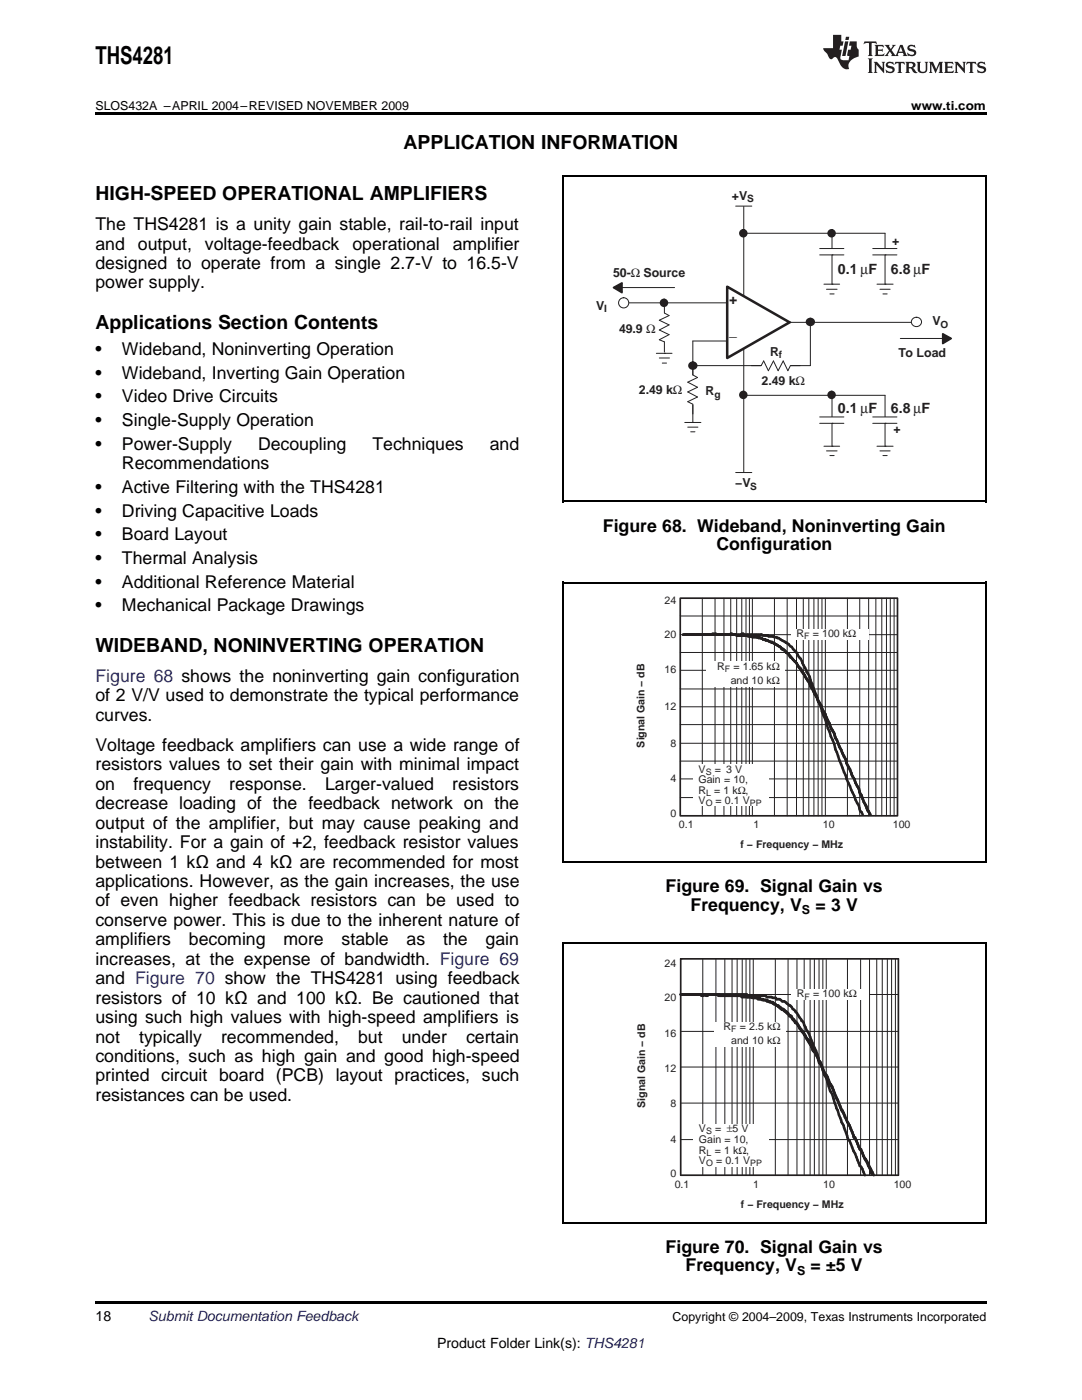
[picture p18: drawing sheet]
<svg xmlns="http://www.w3.org/2000/svg" width="216mm" height="279mm" viewBox="0 0 216 279" stroke-linecap="round" stroke-linejoin="round" font-family="sans-serif">
<defs><g id="words">
<text font-size="4.9" x="19" y="12.8">THS4281</text>
<g font-size="3.9">
<text x="80.5" y="29.7">APPLICATION INFORMATION</text>
<text x="19" y="39.9">HIGH-SPEED OPERATIONAL AMPLIFIERS</text>
<text x="19" y="65.7">Applications Section Contents</text>
<text x="19" y="130.1">WIDEBAND, NONINVERTING OPERATION</text>
</g>
<g font-size="3.5">
<text x="19" y="45.9">The THS4281 is a unity gain stable, rail-to-rail input</text>
<text x="19" y="49.8">and</text>
<text x="19" y="53.7">designed to operate from a single 2.7-V to 16.5-V</text>
<text x="27.5" y="49.8">output,</text>
<text x="40.9" y="49.8">voltage-feedback</text>
<text x="70.3" y="49.8">operational</text>
<text x="90.3" y="49.8">amplifier</text>
<text x="19" y="57.6">power supply.</text>
<text x="19" y="70.8">•</text>
<text x="24.3" y="70.8">Wideband, Noninverting Operation</text>
<text x="19" y="75.6">•</text>
<text x="24.3" y="75.6">Wideband, Inverting Gain Operation</text>
<text x="19" y="80.3">•</text>
<text x="24.3" y="80.3">Video Drive Circuits</text>
<text x="19" y="85">•</text>
<text x="19" y="89.7">•</text>
<text x="24.3" y="85">Single-Supply Operation</text>
<text x="24.3" y="89.7">Power-Supply</text>
<text x="51.5" y="89.7">Decoupling</text>
<text x="74.3" y="89.7">Techniques</text>
<text x="97.7" y="89.7">and</text>
<text x="24.3" y="93.6">Recommendations</text>
<text x="19" y="98.4">•</text>
<text x="24.3" y="98.4">Active Filtering with the THS4281</text>
<text x="19" y="103.1">•</text>
<text x="19" y="107.8">•</text>
<text x="24.3" y="103.1">Driving Capacitive Loads</text>
<text x="24.3" y="107.8">Board Layout</text>
<text x="120.3" y="106.1">Figure 68. Wideband, Noninverting Gain</text>
<text x="19" y="112.5">•</text>
<text x="24.3" y="112.5">Thermal Analysis</text>
<text x="142.9" y="109.8">Configuration</text>
<text x="19" y="117.3">•</text>
<text x="24.3" y="117.3">Additional Reference Material</text>
<text x="19" y="122">•</text>
<text x="24.3" y="122">Mechanical Package Drawings</text>
<text x="19" y="140">of 2 V/V used to demonstrate the typical performance</text>
<text x="19" y="143.9">curves.</text>
<text x="19" y="149.9">Voltage feedback amplifiers can use a wide range of</text>
<text x="19" y="153.7">resistors values to set their gain with minimal impact</text>
<text x="19" y="157.6">on</text>
<text x="19" y="161.5">decrease loading of the feedback network on the</text>
<text x="26.6" y="157.6">frequency</text>
<text x="45.7" y="157.6">response.</text>
<text x="64.9" y="157.6">Larger-valued</text>
<text x="90.3" y="157.6">resistors</text>
<text x="19" y="165.4">output of the amplifier, but may cause peaking and</text>
<text x="19" y="169.3">instability. For a gain of +2, feedback resistor values</text>
<text x="19" y="173.1">between 1 kΩ and 4 kΩ are recommended for most</text>
<text x="19" y="177">applications. However, as the gain increases, the use</text>
<text x="132.8" y="178">Figure 69. Signal Gain vs</text>
<text x="19" y="180.9">of even higher feedback resistors can be used to</text>
<text x="19" y="184.8">conserve power. This is due to the inherent nature of</text>
<text x="137.8" y="181.8">Frequency, V</text>
<text x="162.7" y="181.8">= 3 V</text>
<text x="19" y="188.7">amplifiers</text>
<text x="37.7" y="188.7">becoming</text>
<text x="56.6" y="188.7">more</text>
<text x="68.2" y="188.7">stable</text>
<text x="81.1" y="188.7">as</text>
<text x="88.4" y="188.7">the</text>
<text x="96.9" y="188.7">gain</text>
<text x="19" y="192.5">increases, at the expense of bandwidth. Figure 69</text>
<text x="19" y="196.4">and Figure 70 show the THS4281 using feedback</text>
<text x="19" y="200.3">resistors of 10 kΩ and 100 kΩ. Be cautioned that</text>
<text x="19" y="204.2">using such high values with high-speed amplifiers is</text>
<text x="19" y="208.1">not</text>
<text x="27.8" y="208.1">typically</text>
<text x="44.1" y="208.1">recommended,</text>
<text x="71.5" y="208.1">but</text>
<text x="80.2" y="208.1">under</text>
<text x="93" y="208.1">certain</text>
<text x="19" y="211.9">conditions, such as high gain and good high-speed</text>
<text x="19" y="215.8">printed circuit board (PCB) layout practices, such</text>
<text x="19" y="219.7">resistances can be used.</text>
<text x="132.8" y="250">Figure 70. Signal Gain vs</text>
<text x="136.8" y="253.7">Frequency, V</text>
<text x="161.7" y="253.7">= ±5 V</text>
</g>
<text font-size="3.5" fill="#00f" x="19" y="136.1">Figure 68 shows the noninverting gain configuration</text>
<g font-size="2.8" fill="#231f20">
<text x="167.2" y="54.6">0.1 µF</text>
<text x="177.8" y="54.6">6.8 µF</text>
<text x="145.5" y="60.7">+</text>
<text x="145.5" y="67.1">_</text>
<text x="167.2" y="82.4">0.1 µF</text>
<text x="177.8" y="82.4">6.8 µF</text>
</g>
<g font-size="2.8">
<text x="19" y="263.6">18</text>
<text x="87.2" y="269">Product Folder Link(s): THS4281</text>
</g>
<text font-size="2.8" fill="#0000c8" x="29.6" y="263.6">Submit Documentation Feedback</text>
<g font-size="2.5">
<text x="19" y="21.9">SLOS432A –APRIL 2004–REVISED NOVEMBER 2009</text>
<text x="181.8" y="21.9">www.ti.com</text>
<text x="160" y="182.5">S</text>
<text x="159" y="254.4">S</text>
<text x="134.2" y="263.6">Copyright © 2004–2009, Texas Instruments Incorporated</text>
</g>
<g font-size="2.5" fill="#231f20">
<text x="146" y="39.9">+V</text>
<text x="178" y="48.9">+</text>
<text x="122.3" y="55.2">50-Ω Source</text>
<text x="118.9" y="61.8">V</text>
<text x="186.1" y="64.9">V</text>
<text x="123.5" y="66.5">49.9 Ω</text>
<text x="153.7" y="71">R</text>
<text x="179.3" y="71.2">To Load</text>
<text x="152" y="76.9">2.49 kΩ</text>
<text x="127.5" y="78.7">2.49 kΩ</text>
<text x="140.8" y="78.9">R</text>
<text x="178.3" y="86.3">+</text>
<text x="146.7" y="97.3">−V</text>
</g>
<g font-size="2.1" fill="#231f20">
<text x="132.6" y="120.6">24</text>
<text x="132.6" y="127.3">20</text>
<text x="158.9" y="127.2">R</text>
<text x="162.2" y="127.2">= 100 k</text>
<text x="169.3" y="127.2">Ω</text>
<text x="132.6" y="134.4">16</text>
<text x="143.1" y="133.7">R</text>
<text x="145.8" y="136.5">and 10 kΩ</text>
<text x="146.4" y="133.7">= 1.65 kΩ</text>
<text x="132.6" y="141.6">12</text>
<text x="128.6" y="149.2" transform="rotate(-90 128.6 149.2)">Signal Gain − dB</text>
<text x="133.8" y="149">8</text>
<text x="139.4" y="154.2">V</text>
<text x="142.6" y="154.2">=</text>
<text x="144.9" y="154.2">3 V</text>
<text x="133.8" y="156.1">4</text>
<text x="139.4" y="156.3">Gain = 10,</text>
<text x="139.4" y="158.4">R</text>
<text x="139.4" y="160.5">V</text>
<text x="142.5" y="158.4">= 1 k</text>
<text x="142.8" y="160.5">= 0.1 V</text>
<text x="147.2" y="158.4">Ω,</text>
<text x="133.8" y="163.1">0</text>
<text x="135.5" y="165.2">0.1</text>
<text x="150.4" y="165.2">1</text>
<text x="164.2" y="165.2">10</text>
<text x="178.2" y="165.2">100</text>
<text x="147.8" y="169.2">f − Frequency − MHz</text>
<text x="132.6" y="193">24</text>
<text x="132.6" y="199.8">20</text>
<text x="159" y="199.1">R</text>
<text x="162.3" y="199.1">= 100 k</text>
<text x="169.4" y="199.1">Ω</text>
<text x="132.6" y="206.9">16</text>
<text x="144.4" y="205.6">R</text>
<text x="145.9" y="208.4">and 10 kΩ</text>
<text x="147.6" y="205.6">= 2.5 kΩ</text>
<text x="132.6" y="213.9">12</text>
<text x="128.7" y="221.1" transform="rotate(-90 128.7 221.1)">Signal Gain − dB</text>
<text x="133.8" y="220.9">8</text>
<text x="139.5" y="226">V</text>
<text x="142.7" y="226">=</text>
<text x="145" y="226">±</text>
<text x="146.2" y="226">5 V</text>
<text x="133.8" y="228">4</text>
<text x="139.5" y="228.1">Gain = 10,</text>
<text x="139.5" y="230.2">R</text>
<text x="139.5" y="232.3">V</text>
<text x="142.6" y="230.2">= 1 k</text>
<text x="142.9" y="232.3">= 0.1 V</text>
<text x="147.3" y="230.2">Ω,</text>
<text x="133.8" y="234.9">0</text>
<text x="134.6" y="237.2">0.1</text>
<text x="150.3" y="237.2">1</text>
<text x="164.3" y="237.2">10</text>
<text x="178.3" y="237.2">100</text>
<text x="147.8" y="241.1">f − Frequency − MHz</text>
</g>
<g font-size="2" fill="#231f20">
<text x="149.1" y="40.4">S</text>
<text x="120.6" y="62.3">I</text>
<text x="187.7" y="65.4">O</text>
<text x="155.4" y="71.5">f</text>
<text x="142.6" y="79.4">g</text>
<text x="149.7" y="97.8">S</text>
</g>
<g font-size="1.8" fill="#231f20">
<text x="160.5" y="127.6">F</text>
<text x="144.6" y="134.1">F</text>
<text x="140.8" y="154.6">S</text>
<text x="140.8" y="161">O</text>
<text x="140.9" y="158.8">L</text>
<text x="149.6" y="161">PP</text>
<text x="160.5" y="199.5">F</text>
<text x="145.9" y="206">F</text>
<text x="140.9" y="226.4">S</text>
<text x="140.9" y="232.8">O</text>
<text x="141" y="230.6">L</text>
<text x="149.7" y="232.8">PP</text>
</g>
</g></defs>
<g fill="#231f20">
<path d="M172.5 8.3l-.1 .5 .4-.2h.6v.1v2.1l-.2 .4h.9l-.2-.4v-2.1l.1-.1h.5l.5 .2-.2-.5zM174.5 9l.2 .3v1.5l-.2 .4h1.8l.2-.6a1.04 1.04 0 0 1-1.3 .2v-.7h.6l.3 .2v-.6l-.3 .2h-.6v-.6l.8-.1 .4 .3-.2-.5zM176.5 9l.9 1.1-.9 1.1h.8l-.2-.2 .4-.7 .5 .7-.2 .2h1.5l-.2-.2 .2-.4h.9l.1 .4-.2 .2h1l-.3-.3-.7-1.9h-.5l-.9 2-.8-1 .9-1h-.8l.1 .3-.4 .5-.3-.6 .1-.2zM179.7 9.3l.4 1h-.7zM181.3 9.1a.63 .63 0 0 0-.2 .7 .63 .63 0 0 0 .6 .4l.6 .2 .1 .2a.75 .75 0 0 1-.7 .4 .75 .75 0 0 1-.6-.5l.1 .7 .1-.1a1.11 1.11 0 0 0 1.5-.6 1.13 1.13 0 0 0-1.2-.8l-.1-.4a1.04 1.04 0 0 1 1.2 .2l-.2-.5-.2 .1-.4-.2zM173.2 11.7l.2 .3v2.2l-.2 .4h1l-.3-.4v-2.2l.3-.3zM174.3 12.3l.3 .4v1.5l-.3 .4h.8l-.2-.4v-1.3l1.5 1.7v-1.9l.2-.4h-.7l.2 .4v.9l-1.1-1.3zM177 12.5a.62 .62 0 0 0-.2 .7 .62 .62 0 0 0 .6 .4l.6 .1 .1 .3a.76 .76 0 0 1-.7 .3 .76 .76 0 0 1-.7-.4l.2 .7 .1-.1a1.11 1.11 0 0 0 1.5-.6 1.13 1.13 0 0 0-1.2-.8l-.1-.4a1.04 1.04 0 0 1 1.2 .2l-.2-.6-.2 .1-.5-.1zM178.7 12.3l-.2 .7a.61 .61 0 0 1 .8-.4v1.6l-.2 .4h.9l-.2-.4v-1.6a.63 .63 0 0 1 .7 .4l-.1-.7zM180.6 12.3l.3 .4v1.5l-.3 .4h1l-.2-.2-.1-.8 .6 .2a.76 .76 0 0 0 1.2 .7l-1-1a.58 .58 0 0 0 .6-.5 .58 .58 0 0 0-.5-.6zM181.4 12.7l.1-.1a.45 .45 0 0 1 .5 .1 .45 .45 0 0 1 .1 .5l-.8 .2zM182.9 12.3l.2 .2a2.17 2.17 0 0 0 .3 1.9 .99 .99 0 0 0 1.6-.6v-1.1l.2-.4h-.7l.2 .2a1.92 1.92 0 0 1-.2 1.8 .6 .6 0 0 1-.9-.5v-1.1l.2-.4zM185.4 12.3l.2 .4v1.5l-.2 .4h.7l-.2-.4v-1.4l.8 1.8 .8-1.8v1.4l-.2 .4h.9l-.2-.4v-1.5l.2-.4h-.8l-.6 1.5-.6-1.5zM188.4 12.3l.2 .4v1.5l-.2 .4h1.8l.1-.6a1.04 1.04 0 0 1-1.2 .2v-.7h.5l.4 .2v-.6l-.4 .2h-.5v-.7h.8l.3 .3-.1-.6zM190.5 12.3l.2 .4v1.5l-.2 .4h.7l-.2-.4v-1.3l1.5 1.7v-1.9l.2-.4h-.7l.2 .4v.9l-1.1-1.3zM192.9 12.3l-.1 .7a.61 .61 0 0 1 .7-.4l.1 1.6-.3 .4h1l-.3-.4 .1-1.6a.63 .63 0 0 1 .7 .4l-.1-.7zM195.2 12.5a.62 .62 0 0 0-.2 .7 .62 .62 0 0 0 .6 .4l.6 .1 .1 .3a.76 .76 0 0 1-.7 .3 .76 .76 0 0 1-.6-.4l.1 .7 .1-.1a1.11 1.11 0 0 0 1.6-.6 1.13 1.13 0 0 0-1.3-.8l-.1-.4a1.04 1.04 0 0 1 1.2 .2l-.1-.6-.2 .1-.5-.1z"/>
<path d="M166.2 7v2.6h-1.9v.4l.8 .9a.91 .91 0 0 0 1 .9 .56 .56 0 0 1 .5-.4 .56 .56 0 0 1 .5 .3l.4 .8a1.53 1.53 0 0 0 1.9 1.2 1.54 1.54 0 0 1 1-2.1l.9-.3v-1.4a1.52 1.52 0 0 1-.4-1.6h-1.3l-.2 .8h.5l-.2 .8h-.5l-.1 1v.2l.4 .1-.2 .8a1.93 1.93 0 0 1-1.6-.2l.3-1.9h-.5l.2-.8h.4l.2-.8h-.4v-1.3zM168.6 8.3l-.6 2.9h.7l.6-2.9zM168.8 7.3l-.1 .7h.6l.2-.7z"/>
</g>
<path d="M148.4 41.2v53" fill="none" stroke="#231f20" stroke-width=".2"/>
<path d="M145.1 57.2l12.5 7.1-12.5 7.1z" fill="#fff"/>
<path d="M145.1 57.2l12.5 7.1-12.5 7.1z" fill="none" stroke="#231f20" stroke-width=".51"/>
<circle cx="157.6" cy="64.3" r=".17" fill="#231f20"/>
<path d="M124.4 60.4h20.5M144.9 68.1h-6.7v16.2M157.6 64.3h24.2" fill="none" stroke="#231f20" stroke-width=".2"/>
<path d="M137.3 74.8h2v5.9h-2z" fill="#fff"/>
<path d="M138.2 72.9v1.9l1 .5-2 1 2 1-2 .9 2 1-2 1 1 .5v1.9M138.2 73h23.5" fill="none" stroke="#231f20" stroke-width=".2"/>
<path d="M151.9 72h5.8v2h-5.8z" fill="#fff"/>
<path d="M149.9 73h2l.5-1 .9 2 1-2 1 2 1-2 .9 2 .5-1h2M161.7 64.3v8.7" fill="none" stroke="#231f20" stroke-width=".2"/>
<circle cx="161.7" cy="64.3" r=".72" fill="#231f20"/>
<circle cx="161.7" cy="64.3" r=".72" fill="none" stroke="#231f20" stroke-width=".34"/>
<circle cx="161.7" cy="64.3" r=".17" fill="#231f20"/>
<circle cx="138.3" cy="73" r=".72" fill="#231f20"/>
<circle cx="138.3" cy="73" r=".72" fill="none" stroke="#231f20" stroke-width=".34"/>
<circle cx="138.2" cy="73" r=".17" fill="#231f20"/>
<path d="M131.6 62.4h2v5.8h-2z" fill="#fff"/>
<path d="M132.6 60.5v2l.9 .5-1.9 .9 1.9 .9-1.9 1.1 1.9 .9-1.9 1 1 .4v2.1" fill="none" stroke="#231f20" stroke-width=".2"/>
<circle cx="132.5" cy="60.4" r=".68" fill="#231f20"/>
<circle cx="132.5" cy="60.4" r=".68" fill="none" stroke="#231f20" stroke-width=".34"/>
<circle cx="132.6" cy="60.4" r=".17" fill="#231f20"/>
<path d="M131 70.5h3.1M131.6 71.4h2M132.2 72.5h.8M132.6 70.5h.1M148.4 78.9h28.2M166 78.9v10.2" fill="none" stroke="#231f20" stroke-width=".2"/>
<path d="M164.6 83.2h2.6v1.2h-2.6z" fill="#fff"/>
<path d="M163.6 83.2h4.8M163.6 84.5h4.8M166 84.5h.1" fill="none" stroke="#231f20" stroke-width=".2"/>
<circle cx="165.9" cy="78.8" r=".68" fill="#231f20"/>
<circle cx="165.9" cy="78.8" r=".68" fill="none" stroke="#231f20" stroke-width=".34"/>
<circle cx="166" cy="78.9" r=".17" fill="#231f20"/>
<path d="M176.6 78.9v10.2M164.4 89.1h3.1M164.9 90h2.1M165.6 90.9h.8M166 89.1h.1" fill="none" stroke="#231f20" stroke-width=".2"/>
<path d="M175.2 83.2h2.6v1.2h-2.6z" fill="#fff"/>
<path d="M174.1 83.2h4.9M174.1 84.5h4.9M175 89.1h3.2M175.6 90h2M176.2 90.9h.8M176.6 84.5h.1M176.6 89.1h.1" fill="none" stroke="#231f20" stroke-width=".2"/>
<circle cx="148.3" cy="78.8" r=".68" fill="#231f20"/>
<circle cx="148.3" cy="78.8" r=".68" fill="none" stroke="#231f20" stroke-width=".34"/>
<circle cx="148.4" cy="78.9" r=".17" fill="#231f20"/>
<path d="M124.4 60.4h.1M136.6 84.3h3.3M137.2 85.2h2.1M137.8 86.2h.9M138.2 84.3h.1" fill="none" stroke="#231f20" stroke-width=".2"/>
<circle cx="124.4" cy="60.4" r="1.02" fill="#fff"/>
<g fill="none" stroke="#231f20" stroke-width=".2">
<path d="M122.4 57.4h12.2"/>
<circle cx="124.4" cy="60.4" r="1.02"/>
</g>
<path d="M122.4 57.4l1.7-.9v1.9z" fill="#231f20"/>
<path d="M122.4 57.4l1.7-.9v1.9z" fill="none" stroke="#231f20" stroke-width=".34"/>
<path d="M148.4 46.6h28.2M166 46.6v10.1" fill="none" stroke="#231f20" stroke-width=".2"/>
<path d="M164.6 49.6h2.6v1.2h-2.6z" fill="#fff"/>
<path d="M163.6 49.6h4.8M163.6 50.9h4.8M166 50.9h.1" fill="none" stroke="#231f20" stroke-width=".2"/>
<circle cx="165.9" cy="46.6" r=".68" fill="#231f20"/>
<circle cx="165.9" cy="46.6" r=".68" fill="none" stroke="#231f20" stroke-width=".34"/>
<circle cx="166" cy="46.6" r=".17" fill="#231f20"/>
<path d="M164.4 56.7h3.1M164.9 57.7h2.1M165.6 58.7h.8M166 56.7h.1M176.6 46.6v10.1" fill="none" stroke="#231f20" stroke-width=".2"/>
<path d="M175.2 49.6h2.6v1.2h-2.6z" fill="#fff"/>
<path d="M174.1 49.6h4.9M174.1 50.9h4.9M175 56.7h3.2M175.6 57.7h2M176.2 58.7h.8M176.6 50.9h.1M176.6 56.7h.1" fill="none" stroke="#231f20" stroke-width=".2"/>
<circle cx="148.3" cy="46.6" r=".68" fill="#231f20"/>
<circle cx="148.3" cy="46.6" r=".68" fill="none" stroke="#231f20" stroke-width=".34"/>
<circle cx="148.4" cy="46.6" r=".17" fill="#231f20"/>
<path d="M182.9 64.3h.1" fill="none" stroke="#231f20" stroke-width=".2"/>
<circle cx="182.9" cy="64.3" r=".97" fill="#fff"/>
<g fill="none" stroke="#231f20" stroke-width=".2">
<path d="M146.8 41.1h3.2M179.6 67.5h10.2M146.8 94.3h3.2"/>
<circle cx="182.9" cy="64.3" r=".97"/>
</g>
<path d="M188.1 66.6l1.7 .9-1.7 1.1z" fill="#231f20"/>
<path d="M188.1 66.6l1.7 .9-1.7 1.1z" fill="none" stroke="#231f20" stroke-width=".34"/>
<path d="M135.7 119.4h43.4v43.4h-43.4z" fill="#fff"/>
<path d="M135.7 119.4h43.4v43.4h-43.4z" fill="none" stroke="#231f20" stroke-width=".34"/>
<g fill="none" stroke="#231f20" stroke-width=".2">
<path d="M140.1 119.4v43.4M142.7 119.4v43.4M144.5 119.4v43.4M145.8 119.4v43.4M147 119.4v43.4M148 119.4v43.4M148.9 119.4v43.4M149.5 119.4v43.4M150.1 119.4v43.4M154.5 119.4v43.4M157.1 119.4v43.4M158.9 119.4v43.4"/>
<path d="M160.3 119.4v43.4M161.4 119.4v43.4M162.4 119.4v43.4M163.3 119.4v43.4M164 119.4v43.4M164.7 119.4v43.4M169.1 119.4v43.4M171.5 119.4v43.4M173.3 119.4v43.4M174.8 119.4v43.4M176 119.4v43.4M176.9 119.4v43.4"/>
<path d="M177.6 119.4v43.4M178.4 119.4v43.4M135.7 137.5h43.4M135.7 130.2h43.4M135.7 122.9h43.4M135.7 133.8h43.4M135.7 126.7h43.4M135.7 159.2h43.4M135.7 151.9h43.4M135.7 144.6h43.4M135.7 155.4h43.4M135.7 148.3h43.4"/>
<path d="M135.7 141.1h43.4"/>
</g>
<g fill="none" stroke="#231f20" stroke-width=".51">
<path d="M136.3 126.7h11.5l.2-.2h.4v.2h3.6l.2 .1h1.1v.2h1l.8 .3a9.5 9.5 0 0 1 2.9 1.8l.9 1.1a41.2 41.2 0 0 1 4 8.6l.3 .8M142.1 126.7l.1-.2h.6l.1 .2M145.6 126.7l.2-.2h.3v.2M146.9 126.7l.1 .1h2.4l.2 .2M149.2 126.8l.1 .2h1.7l.1 .2M150 127l.1 .2h1.5l.1 .1M151.1 127.2l.3 .1h.6l.2 .3h.5l.1 .2h.3l1.1 .5M153.7 128.1h.3l.2 .2M154.2 128.3l1.5 .8M155.7 129.1l.3 .4 .6 .4 .3 .3M155.7 129.1l1.2 1.1M156.9 130.2l.5 .4 .6 .7"/>
<path d="M157.2 130.4l.5 .7 .3 .2M158 131.3l1.1 1.4M159.1 132.7l1.8 2.7M159.1 132.7l.7 .7 1.1 2M160.9 135.4l.3 .5M161.2 135.9l2 3.7M161.2 135.9l.4 .3 .1 .6 1.5 2.8M163.2 139.6l.3 .8M163.2 139.6l.6 1.1 .2 .7M163.5 140.4l.5 1M163.5 140.4l1.7 5 .9 2.3a93.5 93.5 0 0 0 5.3 13.1l.2 1.1 .3 .2 .2 .5M164 141.4l1.8 3.8"/>
<path d="M164 141.4l.7 1.1 1.1 2.7M165.8 145.2l.7 1.2M166.5 146.4l.2 .9M166.7 147.3l.5 1M167.2 148.3l.6 1.3M167.8 149.6l.3 .7M168.1 150.3l.7 1.3M168.8 151.6l.1 .7 1 2M169.3 153l.6 1.3M169.9 154.3l.2 .6M170.1 154.9l1.3 2.5M171.4 157.4l.2 1.1 .5 .9"/>
<path d="M171.4 157.4l.1 .8 .6 1.2M172.1 159.4l.3 .7M172.4 160.1l.5 .9 .1 .4M172.4 160.1l.6 1.3M173 161.4l.7 1.2z"/>
</g>
<g fill="#fff">
<path d="M138.4 152.6h14.9v8.4h-14.9z"/>
<path d="M157.9 125.6h15.4v2.1h-15.4z"/>
<path d="M141 132.1h15.6v5h-15.6z"/>
</g>
<path d="M135.8 191.4h43.5v43.1h-43.5z" fill="none" stroke="#231f20" stroke-width=".34"/>
<circle cx="135.8" cy="191.4" r=".17" fill="#231f20"/>
<g fill="none" stroke="#231f20" stroke-width=".2">
<path d="M135.8 198.5h43.5M140.2 191.4v43.1M142.9 191.4v43.1M144.6 191.4v43.1M146.1 191.4v43.1M147.1 191.4v43.1M148.1 191.4v43.1M148.9 191.4v43.1M149.6 191.4v43.1M150.3 191.4v43.1M154.7 191.4v43.1M157.2 191.4v43.1"/>
<path d="M159 191.4v43.1M160.5 191.4v43.1M161.6 191.4v43.1M162.5 191.4v43.1M163.4 191.4v43.1M164.2 191.4v43.1M164.9 191.4v43.1M169.1 191.4v43.1M171.7 191.4v43.1M173.5 191.4v43.1M174.9 191.4v43.1M176 191.4v43.1"/>
<path d="M177.1 191.4v43.1M177.9 191.4v43.1M178.7 191.4v43.1M135.8 213h43.5M135.8 205.8h43.5M135.8 227.4h43.5M135.8 220.1h43.5"/>
</g>
<g fill="none" stroke="#231f20" stroke-width=".51">
<path d="M135.8 198.5h13.2l.1 .2h3.7l.2 .3 1.8 .2 .2 .2h.6l.5 .4a1.8 1.8 0 0 1 1.4 .9h.2l1 1.1 1.7 2.3 .6 1.6 .4 .6 .8 2.3 .6 1.1 .6 2M139.9 198.5l.1 .2h.4l.1-.2M140.7 198.5l.2 .2h.3l.2-.2M143.2 198.5l.2 .2h5.6l.1 .3M143.4 198.5l.3 .2M147.8 198.7l.2 .3h2.1l.2 .2M149.9 199l.2 .2h1.5l.2 .2M151.1 199.2l.1 .2h1.1v.2M152 199.4l.1 .2h1l.2 .2M152.8 199.6l.2 .2h.6l.2 .2M153.4 199.8l.1 .2h.7l.5 .4M153.9 200l.6 .4h.2"/>
<path d="M154.7 200.4l1.8 1.1 .7 .7 .3 .4h.2a31.8 31.8 0 0 1 4.3 6.3l1.4 2.8M155 200.7l1.5 1.1a20.2 20.2 0 0 1 3.7 4.3l2.9 4.9a2.91 2.91 0 0 0 .8 1.8M163.4 211.7l.5 1.1M163.4 211.7l.3 .2 .9 2.4M163.9 212.8l.5 1.7 .5 .7 .7 2.5a4.7 4.7 0 0 1 1 2.4l1.3 3.9 .4 .6 .8 2.4 1.5 3.2 1 2.5a3.3 3.3 0 0 1 1 1.8M163.9 212.8l.7 1.5M164.6 214.3l1.5 2.8 1.8 4.5 .9 1.8M164.6 214.3l.5 .6 .5 1.4 .5 .5 2.7 6.6M168.8 223.4l1.5 3.2M170.3 226.6l.6 1.1M170.3 226.6l.1 .4 .5 .7M170.9 227.7l.5 1.3"/>
<path d="M171.4 229l.4 .4 .5 1.3M171.4 229l.7 1.1M172.3 230.7l.9 1.5 1.1 2.3M172.3 230.7l1.2 2.4 .3 1 .3 .3"/>
</g>
<g fill="#fff">
<path d="M138.5 224.4h14.9v8.4h-14.9z"/>
<path d="M158 197.5h15.4v2.1h-15.4z"/>
<path d="M142.4 204h14.3v4.9h-14.3z"/>
</g>
<path d="M19 22.5h177.8v.5h-177.8zM19 259.7h177.8v.5h-177.8z" fill="#000"/>
<path d="M112.2 35.2h84.6M112.4 35v65.3M196.7 35v65.3M112.2 116.3h84.6M112.2 100.1h84.6M112.4 116.1v56.1M196.7 116.1v56.1M112.2 172h84.6M112.2 188.3h84.6M112.4 188.1v56.1M196.7 188.1v56.1M112.2 244h84.6" fill="none" stroke="#000" stroke-width=".35"/>
<use href="#words"/>
</svg>
